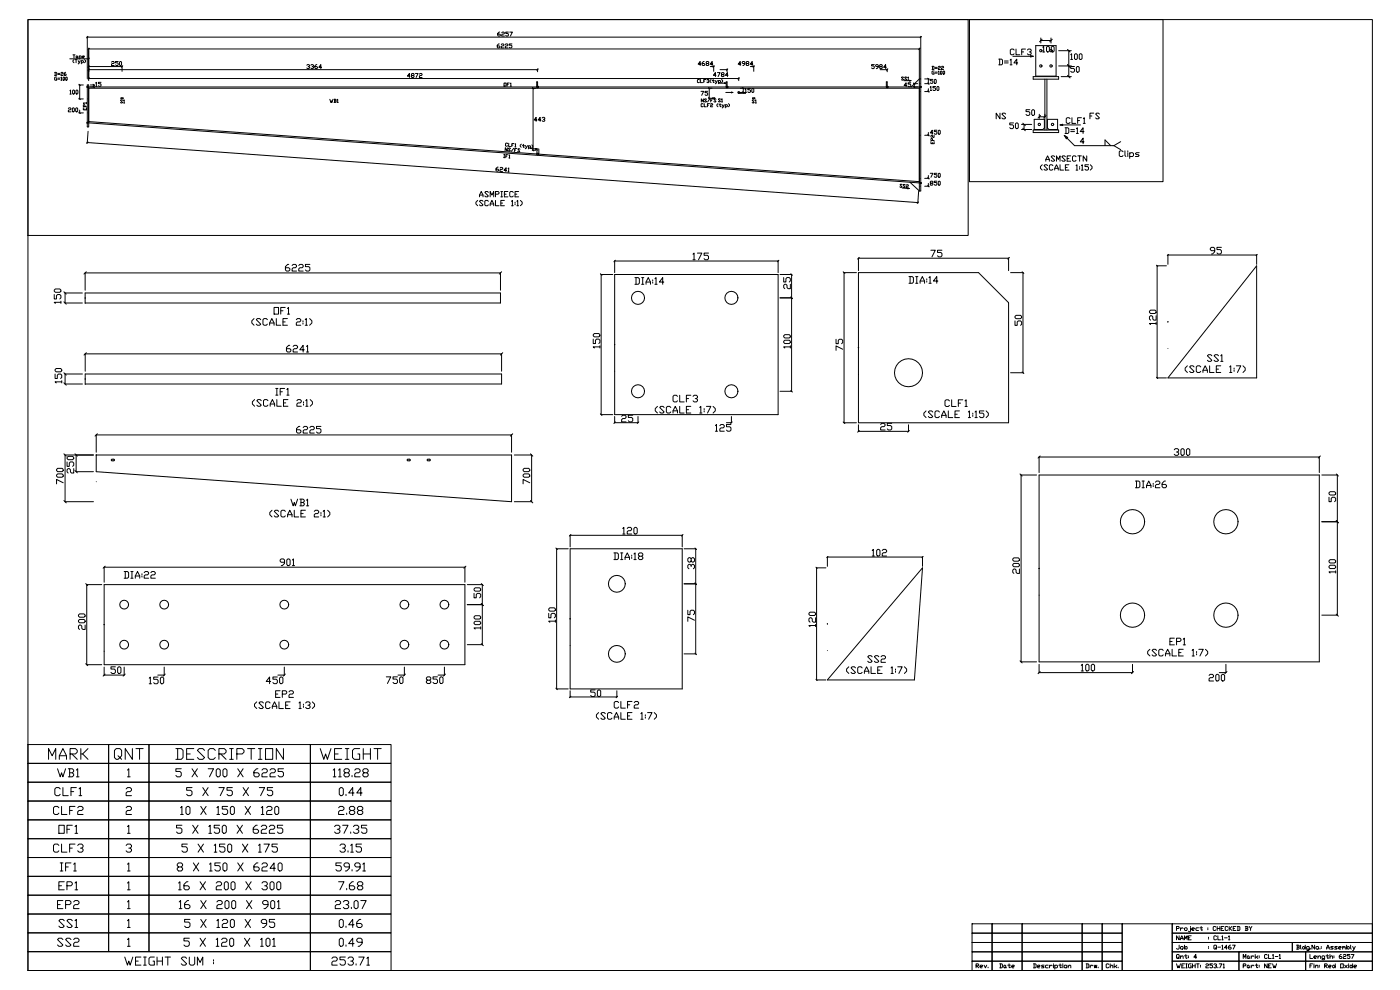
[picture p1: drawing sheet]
<svg xmlns="http://www.w3.org/2000/svg" width="420mm" height="297mm" viewBox="0 0 420 297" stroke-linecap="round" stroke-linejoin="round" font-family="sans-serif">
<g fill="none" stroke="#000" stroke-width=".3">
<path d="M8.4 5.9h403.2v285.1h-403.2zM8.4 5.9h281.9v64.7h-281.9zM20.9 17.6h5.7M21.9 16.5h.6M22.2 17.9l-.3 .3 .3 .6M22.2 16.5v.9M22.5 17.9h.6M22.8 17.9v.9M23 16.8l.3 .1-.2 .5-.3-.2zM23.3 17.2l.1 .2M23.4 18.2l.4 .6M23.8 16.9l.1-.1 .5 .1-.2 .5h-.4"/>
<path d="M23.8 16.8v.9M24.1 18.2l-.7 .9M24.4 18.3l.1-.1 .5 .1-.1 .5h-.5M24.4 18.2v.9M24.7 17.1h.5l.1-.2-.1-.1-.5 .1 .2 .5h.3M25.3 17.9l.4 .3-.4 .6M26.2 10.9v12.6M26.2 11.1h249.9M26.4 10.9l-.4 .4M26.6 14.4v9.8M26.6 14.7h249.1M26.6 20h10"/>
<path d="M26.8 14.5l-.4 .4M26.8 19.7l-.4 .5M26.8 17.4l-.4 .4M33.5 18.6l.2-.2 .6 .2-.2 .4-.6 .2v.4h.8M35.5 18.4h-.8v.4h.6l.2 .6-.2 .2-.6-.2M35.9 18.6l.2-.2 .4 .2v.8l-.2 .2-.4-.2zM36.6 19.7v1.7M36.8 19.7l-.4 .5M92 19.6l.2-.2 .6 .2-.4 .4M92.6 20l.2 .2-.2 .4-.6-.2M93.2 19.6l.2-.2 .6 .2-.4 .4M93.8 20l.2 .2-.2 .4-.6-.2"/>
<path d="M95 19.4l-.6 .4v.6l.2 .2 .6-.2-.2-.4h-.6M149.7 13.2l-.6 .4v.6l.2 .2 .6-.2-.2-.4h-.6M149.9 9.6l-.6 .4v.6l.6 .2 .2-.2-.2-.4h-.6M150.3 13.4l.2-.2 .6 .2-.2 .4-.6 .2v.4h.8M150.5 9.8l.2-.2 .6 .2-.2 .4-.6 .2v.4h.8M151.5 13.4l.2-.2 .6 .2-.2 .4-.6 .2v.4h.8M152.5 9.6h-.8v.4l.8 .2-.2 .6-.6-.2M152.9 9.6h.8l-.6 1.2M153.5 13.2h-.8v.4l.8 .2-.2 .6-.6-.2M210.2 19.2h-.8l.6-.8v1.2M211.2 18.4l-.6 .4v.6l.2 .2 .6-.2-.2-.4h-.6M212 19l-.2-.4 .6-.2 .2 .4-.8 .4 .2 .4 .6-.2-.2-.4"/>
<path d="M213 20h1M213.8 19.2h-.8l.6-.8v1.2M214 19.7v1.7M214.2 19.7l-.4 .5M222.2 19.2h-.8l.6-.8v1.2M223.4 19h-.6l-.2-.4 .2-.2 .6 .2v.6l-.6 .4M224 19l-.2-.2 .2-.4 .6 .2-.2 .4-.6 .2 .2 .4 .6-.2-.2-.4M225 20h1M225.8 19.2h-.8l.6-.8v1.2M226 19.7v1.7M226.3 19.7l-.5 .5M262.2 19.4h-.8v.4l.8 .2-.2 .6-.6-.2"/>
<path d="M263.4 20h-.6l-.2-.2 .2-.4 .6 .2v.6l-.6 .4M264 20l-.2-.2 .2-.4h.4l.2 .4-.6 .2-.2 .4 .6 .2 .2-.2-.2-.4M275.7 14.4v9.1M275.9 14.5l-.4 .4M276.1 10.9v12.6M276.3 10.9l-.4 .4M279.5 19.9l.6 .1v.7l-.6 .1M279.7 19.9v.9M290.7 5.9h58.1v48.6h-58.1zM299.5 17.7h.9l.3 .3v1.2l-.3 .2h-.9M299.8 17.7v1.7M301.2 18.3h1.2"/>
<path d="M301.2 18.9h1.2M302.9 18l.3-.3v1.7M302.9 19.4h.6M303.8 16.9h6M304.1 15l-.3-.3h-.5l-.3 .3v1.1l.3 .3h.5l.3-.3M304.7 14.7v1.7h1.1M305.2 18.9h-1.1l.8-1.2v1.7M306.4 15.6h.6M307.5 14.7h-1.1v1.7M308.1 15l.3-.3h.6l.3 .3-.3 .6h-.3M309 15.6l.3 .3-.3 .5h-.6l-.3-.3M309.1 16.7l.7 .2-.7 .2z"/>
<path d="M310.6 13.7h6.1v9.1h-6.1zM312.1 11.4v1.5M312.1 12.2h3.1M312.5 11.8l-.7 .7M312.7 14.2l.3-.3v1.7M312.7 15.6h.6M313.8 14.2l.3-.3 .6 .3v1.1l-.3 .3-.6-.3zM315.2 11.4v1.5M315.6 13.9l.5 .3v1.1l-.3 .3-.5-.3v-1.1zM315.6 11.8l-.8 .7M317.5 19.8h3.8M317.5 15.2h3.8"/>
<path d="M320.1 14.8l.8 .8M320.1 19.4l.8 .8M320.5 15.2v7.8M321.1 16.4l.3-.3v1.7M321.1 17.8h.6M322.2 19.9h-1.1v.6h.8l.3 .3v.6l-.3 .2h-.5l-.3-.2M322.5 16.1l.6 .3v1.1l-.3 .3-.6-.3v-1.1zM323.7 16.4l.2-.3 .6 .3v1.1l-.3 .3-.5-.3zM16.4 21.7l.6 .2v.6l-.6 .1M16.5 21.7v.9M17 23.1l-.6 .2 .1 .8h.5l-.1-.5M17.3 23.4h.7"/>
<path d="M17.3 23.7h.7M17.3 22h.7M17.3 22.3h.7M18.3 23.3l.1-.2v1M18.3 21.9l.1-.2 .5 .2-.2 .3-.4 .1v.3h.6M18.3 24.1h.3M18.9 23.3l.2-.2 .3 .2-.2 .8-.3-.2zM19.7 21.7l-.5 .3v.5l.5 .1 .1-.1-.1-.3h-.5M19.8 23.1l.4 .2-.2 .8-.3-.2zM20.5 32.5l.2-.2 .6 .2-.2 .4-.6 .2v.4h.8M21 27.2l.2-.2v1.2M21 28.2h.4"/>
<path d="M21.7 32.5l.2-.2 .4 .2v.8l-.2 .2-.4-.2zM21.8 27.2l.2-.2 .4 .2v.8l-.2 .2-.4-.2zM22.8 27.2l.2-.2 .4 .2v.8l-.2 .2-.4-.2zM22.9 32.3l.4 .2v.8l-.2 .2-.4-.2v-.8zM23.6 25.5h1.4M23.6 29.7h1.4M23.6 33.9h1.4M23.7 25.3l.4 .4M23.7 29.5l.4 .4M23.7 33.6l.4 .5M23.9 25.5v4.2M23.9 33v.9"/>
<path d="M25 32.3v.6h.9v-.6M25.5 32v-.5l-.3-.1-.2 .6h.9M25.5 32.6v.3M25.9 30.9h-.9l.2 .2M25.9 30.7v.4M26.2 25.5h.4v12.5h-.4zM26.4 39.4l-.2 3.6M26.6 26.5h249.1M26.6 26.1h249.1M26.6 23.5h194.9M26.6 20.9h134.6M26.6 36.5l249.1 18v.3l-249.1-18z"/>
<path d="M26.8 23.3l-.4 .5M26.8 20.7l-.4 .4M27.1 25.5h1.3M27.9 25.3l.4 .4M27.9 25.9l.4 .4M28.1 25.5v.6M28.7 24.9l.2-.2v1.2M28.7 25.9h.4M30.3 24.7h-.8v.4l.8 .2-.2 .6-.6-.2M36.3 29.4l.7 .1-.7 .1zM36.8 30.1l-.2-.2-.5 .2 .7 .6-.2 .2-.5-.2M37.1 30.1l.1-.2v1"/>
<path d="M37.1 30.9h.3M96.4 20.2h-.8l.6-.8v1.2M98.9 29.8l.3 .9 .2-.5 .1 .5 .4-.9M100.2 29.8l.6 .1-.2 .3M100.3 30.2h.3l.2 .4-.6 .1M100.3 29.8v.9M101.1 29.9l.2-.1v.9M101.1 30.7h.3M123 22.8h-.8l.6-.8v1.2M123.6 22.6l-.2-.2 .2-.4h.4l.2 .4-.6 .2-.2 .4 .6 .2 .2-.2-.2-.4M124.6 22h.8l-.6 1.2M125.8 22.2l.2-.2 .6 .2-.2 .4-.6 .2v.4h.8"/>
<path d="M151.2 24.9h.6v.9h-.6zM152.1 25.4h.3M152.7 24.9h-.6v.9M153 25.1l.2-.2v.9M153 25.8h.4M159.7 26.2l.4 .5M159.9 26.5v18.6M161 26.1v-1.5h.2v1.5M161 36h-.8l.6-.8v1.2M161.2 20.6v.9M161.4 20.7l-.4 .4M162.2 36h-.8l.6-.8v1.2"/>
<path d="M162.6 35.4l.6-.2 .2 .4-.4 .2M163.2 35.8l.2 .2-.2 .4-.6-.2M209.8 24l-.2-.2-.4 .2v.6l.1 .2 .5-.2M210.1 23.8v1h.6M210.2 27.4h.8l-.6 1.2M210.9 31.2l-.2-.1-.4 .1 .1 .8 .5-.1M210.9 29.6v1l-.6-1v1M211 24.3h.4M211.2 31.1v.9h.6M211.7 23.8h-.7v1M211.9 29.8l-.2-.2-.4 .2 .6 .6-.2 .2-.4-.2M212 24l.5-.2 .1 .4-.3 .1"/>
<path d="M212.2 31.5h.3M212.2 27.4h-.8v.4l.8 .2-.2 .6-.6-.2M212.4 29.5h1.1M212.5 24.3l.1 .2-.1 .3-.5-.2M212.5 26.2l.4 .5M212.5 29.2l.4 .5M212.7 26.5v3M212.8 31.1h-.6v.9M212.8 29.6l-.6 1M213.1 31.2l.2-.1 .4 .1-.1 .3-.5 .2v.3h.6M213.2 30.1h.3M213.2 23.8l-.3 .4 .3 .6"/>
<path d="M213.6 24.2h.6M213.7 29.4l.7 .1-.6 .1zM213.8 29.6h-.6v1M213.9 23.8v.8l.1 .2 .2-.2M214.5 24.2l.3 .6M214.7 29.8l-.1-.2-.5 .2 .6 .6-.1 .2-.5-.2M214.7 22.6h-.8l.6-.8v1.2M215.1 24.2l-.6 .9M215.1 21.8h.8l-.6 1.2M215.3 31.1l-.3 .3 .3 .6M215.5 24.3l.1-.1 .5 .1-.2 .5h-.4M215.5 24.2v.9"/>
<path d="M215.6 24.9h2.1M215.6 31.4h.7M215.9 20.9h2.1M215.9 31.1v.8l.2 .1 .2-.1M216.1 29.8l-.5-.2-.2 .2 .7 .6-.2 .2-.5-.2M216.4 29.8l.1-.2v1M216.4 30.6h.3M216.4 23.8l.3 .4-.3 .6M216.5 22.4l-.2-.2 .2-.4 .6 .2-.2 .4-.6 .2 .2 .4 .6-.2-.2-.4M216.6 31.4l.3 .6M217.2 31.4l-.6 .9M217.2 24.8l.5 .1-.5 .1z"/>
<path d="M217.5 31.5l.2-.1 .4 .1-.1 .5h-.5M217.5 31.4v.9M217.7 27.7h2.1M217.8 26.1v-1.5h.2v1.5M218 20.6v.9M218.3 20.7l-.5 .4M218.3 22.6h-.8l.6-.8v1.2M218.5 31.1l.3 .3-.3 .6M219.3 27.6l.5 .1-.5 .1zM221.5 23.3v.9M221.8 23.3l-.5 .5M222.7 26.2l.4 .5"/>
<path d="M222.7 27.5l.4 .4M222.9 26.5v1.2M223.5 26.7l.2-.2v1.2M223.9 27.7h-2.4v.3h2.1v-.3M225.1 26.5h-.8v.4h.6l.2 .6-.2 .2-.6-.2M225.5 26.7l.2-.2 .4 .2v.8l-.2 .2-.4-.2zM225.7 29.4l.7 .1-.6 .1zM226.2 30.1l-.2-.2-.4 .2 .6 .6-.2 .2-.4-.2M226.5 30.1l.2-.2v1M226.5 30.9h.3M264 20.9h2.1M265.8 20.2h-.8l.6-.8v1.2"/>
<path d="M265.8 26.1v-1.5h.3v1.5M266.1 20.6v.9M266.3 20.7l-.4 .4M271 23.2l-.5-.1-.2 .1 .7 .7-.2 .1-.5-.1M271.1 24.2h2.1M271.9 23.2l-.1-.1-.5 .1 .6 .7-.1 .1-.5-.1M271.9 25.6h-.8l.6-.8v1.2M272.2 23.2l.2-.1v.9M272.2 24h.3M272.8 24.1l.4 .1-.4 .1zM273.1 24.8h-.8v.4l.8 .2-.2 .6-.6-.2M273.9 25.1h1.3"/>
<path d="M274 24.9l.4 .4M274 25.9l.4 .4M274.2 25.1v1M275.7 23.7v33.6M275.7 23.7h.4v33.6h-.4M275.7 23.7l-2.4 2.4M277.3 23.7h1.4M277.3 25.1h1.4M277.3 27.5h1.4M278.2 23.5l.4 .4M278.2 24.9l.4 .4M278.2 27.2l.4 .5"/>
<path d="M278.4 23.7v1.4M278.4 26.6v.9M278.4 39.7v.9M279 26.1l.2-.2v1.2M279 27.1h.4M279.8 23.8h-.8v.4l.8 .2v.4l-.2 .2-.6-.2M279.8 39.8h-.8l.6-.8v1.2M280.1 21.3l-.6 .2 .2 .8h.4l-.1-.5M280.2 24l.2-.2 .4 .2v.8l-.2 .2-.4-.2zM280.5 21.6h.6M280.5 21.9h.6M280.5 20.2h.6"/>
<path d="M280.5 20.5h.6M280.6 25.9h-.8v.4h.6l.2 .6-.2 .2-.6-.2M281 26.1l.2-.2 .4 .2v.8l-.2 .2-.4-.2zM281 39h-.8v.4l.8 .2-.2 .6-.6-.2M281.4 21.5l.2-.2v1M281.4 20l.2-.1 .4 .1-.1 .4-.5 .1v.3h.6M281.4 22.3h.3M281.6 39l.4 .2v.8l-.2 .2-.4-.2v-.8zM282.2 21.3l.3 .2-.2 .8-.3-.2zM282.3 20l.2-.1 .5 .1-.2 .4-.5 .1v.3h.7M283 21.3l.3 .2-.2 .8-.3-.2zM299.9 33.9v1.7l-1.1-1.7v1.7"/>
<path d="M301.6 34.2l-.3-.3h-.6l-.2 .3 1.1 1.1-.3 .3h-.6l-.2-.3M304 36.9h-1.2v.5h.9l.3 .3v.6l-.3 .3h-.6l-.3-.3M304.5 37.1l.3-.2 .6 .2v1.2l-.3 .3-.6-.3zM306.3 38.8h3.1M306.3 37.3h3.1M306.7 38.5l.8 .7M306.7 36.9l.8 .8M307.1 37.3v1.5M308.8 32.9h-1.1v.6h.8l.3 .3v.5l-.3 .3h-.5l-.3-.3M309.4 33.2l.3-.3 .6 .3v1.1l-.3 .3-.6-.3zM309.8 23h7.7v.7h-7.7zM309.8 39h7.7v.7h-7.7z"/>
<path d="M310.2 35.8h3v2.6l-.5 .4h-2.5zM311.7 34.3v1.2M311.7 35h1.7M312.1 34.6l-.8 .8M313.4 23.7v15.3M313.7 34.6l-.7 .8M314 23.7v15.3M314.1 35.8h3.1v3h-2.6l-.5-.4zM317.9 37.5l.8-.2v.4zM317.9 37.5h6.1M318.2 23h3.1M319.4 38.3h.8l.3 .3v1.1l-.3 .3h-.8"/>
<path d="M319.7 38.3v1.7M320.1 22.6l.8 .8M320.9 35.6l-.3-.3h-.6l-.2 .3v1.1l.2 .3h.6l.3-.3M321.1 38.9h1.1M321.1 39.5h1.1M321.5 35.3v1.7h1.1M322.8 20.2l.3-.3 .6 .3v1.2l-.3 .2-.6-.2zM322.8 38.6l.3-.3v1.7M323.2 36.2h.5M324.3 35.3h-1.1v1.7M324.9 35.6l.3-.3v1.7M324.9 37h.6"/>
<path d="M325.1 39.5h-1.2l.9-1.2v1.7M326.9 34.8h.5M328 33.9h-1.1v1.7M329.7 34.2l-.3-.3h-.5l-.3 .3 1.1 1.1-.3 .3h-.5l-.3-.3M26.2 42.7l249.1 18M26.4 42.5l-.5 .4M143.8 59v-.5l.5-1.1 .6 1.1v.5M143.8 58.5h1.1M146.5 57.7l-.3-.3h-.5l-.3 .3 1.1 1.1-.3 .2h-.5l-.3-.2M147 59v-1.6l.5 1.1 .6-1.1v1.6M148.6 58.2h.8l.3-.5-.3-.3h-.8v1.6M149.4 50.1l-.6 .4-.1 .6 .6 .2 .2-.2-.2-.4h-.5"/>
<path d="M150 50.4l.2-.2 .6 .2-.3 .4-.6 .2v.4h.8M150.2 57.4h.5M150.2 59h.5M150.5 57.4v1.6M151 47.3h.4M151.1 46.3h.3M151.3 58.2h.5M151.3 46.3l-.1 1M151.7 46.8l.3 .1M151.9 51.1h-.8l.7-.8-.1 1.2M152.2 44.3l-.1 1-.6-1v.9M152.3 43.1l-.5-.2-.2 .1v.7l.4 .2 .2-.2"/>
<path d="M152.3 51.5l.4 .1M152.3 57.4h-1v1.6h1M152.4 46.4h-.7v.9M152.4 50.5l.2-.1-.1 1.2M152.6 42.9l-.1 1h.6M152.6 47.4h.3M152.7 46.6l.1-.2v1M153.1 44.6l-.1-.2-.5 .1 .6 .7-.2 .1-.5-.2M153.5 43.5h.3M153.9 57.7l-.2-.3h-.6l-.2 .3v1.1l.2 .2h.6l.2-.2M154.1 44.5l-.7 .9M154.2 43.1l-.7-.1v1"/>
<path d="M154.3 45h.3M154.4 44l.3 .1M154.5 43.2l.1-.1v.9M154.5 58.2h.5M155 44.5h-.6l-.1 .9M155.5 57.4h-1v1.6h1M155.9 44.8l-.1-.2-.5 .1 .6 .7-.5 .1-.1-.1M156.4 43.2l-.4 .3 .3 .7M156.6 43.6h.7M157 43.3l-.1 .8 .2 .1 .1-.1M157.6 43.6l.3 .7M158.2 43.7l-.7 .9"/>
<path d="M158.5 43.9l.2-.2 .4 .2-.1 .5-.5-.1M158.5 43.7v.9M158.9 44.5l2.1 .2M159.5 43.4l.3 .7-.4 .3M159.6 45.1h1.1M159.7 44.8l.4 .5M160.6 44.5l.4 .2h-.4zM161.4 44.7h-.4v1.5M161.6 44.7v1.5M270.5 55.4l-.4-.2-.2 .2 .6 .7-.5 .1-.1-.2M270.6 56.4l2.1 .1M271.5 55.5l-.2-.2-.4 .1 .5 .7-.1 .2-.5-.2"/>
<path d="M271.8 55.5l.2-.1 .4 .2-.1 .3-.5 .1-.1 .3h.7M272.3 56.4l.4 .1-.5 .1zM272.9 54.6l2.8 2.7M275.5 57.4l-.3 3.6M277.3 40.6h1.4M277.3 53.5h1.4M277.3 55.8h1.4M278.2 40.4l.4 .4M278.2 53.3l.4 .4M278.2 55.6l.4 .5M278.4 52.6v.9M278.4 55v.8"/>
<path d="M279 52h.8l-.6 1.2M279.2 54.9l-.2-.2 .2-.4 .6 .2-.2 .4-.6 .2 .2 .4 .6-.2-.2-.4M279.2 42.5v.6h.9v-.6M279.7 42.1v-.4l-.4-.2-.1 .6h.9M279.7 42.8v.3M280.1 40.6v.6l-.4-.2-.2-.4-.3 .1 .1 .5M281 52h-.8v.4l.8 .2v.4l-.2 .2-.6-.2M281 54.3h-.8v.4h.6l.2 .6-.2 .2-.6-.2M281.6 52l.4 .2v.8l-.2 .2-.4-.2v-.8zM281.6 54.3l.4 .2v.8l-.2 .2-.4-.2v-.8zM312.6 49.4l-.6 .5v.6l.6 .5M313.6 48.3v-.5l.6-1.1 .5 1.1v.5"/>
<path d="M313.6 47.8h1.1M314.2 49.7l-.3-.3h-.5l-.3 .3 1.1 1-.3 .3h-.5l-.3-.3M315.8 49.7l-.3-.3h-.5l-.3 .3v1l.3 .3h.5l.3-.3M316.3 47l-.3-.3h-.5l-.3 .3 1.1 1.1-.3 .2h-.5l-.3-.2M316.3 51v-.5l.5-1.1 .6 1.1v.5M316.3 50.5h1.1M316.8 48.3v-1.6l.6 1.1 .5-1.1v1.6M317.9 49.4v1.6h1.1M319.2 40.6l1 .6-.4 .4zM319.2 40.6l3.1 3.1h11.7M319.5 47l-.3-.3h-.5l-.3 .3 1.1 1.1-.3 .2h-.5l-.3-.2M319.5 50.2h.5"/>
<path d="M320 47.5h.6M320.6 49.4h-1.1v1.6h1.1M321.1 46.7h-1.1v1.6h1.1M322.7 47l-.3-.3h-.5l-.3 .3v1.1l.3 .2h.5l.3-.2M322.7 49.7l.3-.3v1.6M322.7 51h.5M322.8 40h.6M323.2 46.7h1.1M323.8 46.7v1.6M323.8 49.9v.3M323.8 50.5v.2M324.3 49.7l.3-.3v1.6"/>
<path d="M324.3 51h.5M325.1 42.5h-1.1l.8-1.1v1.7M325.9 46.7v1.6l-1.1-1.6v1.6M326.4 49.4h-1v.5h.8l.2 .3v.5l-.2 .3h-.6l-.2-.3M327 49.4l.5 .5v.6l-.5 .5M331.4 43.7v-1.7l1.7 1.7M334 43.7l2.1 1.2M336.1 42.5l-2.1 1.2M336.8 45.5l-.3-.3h-.6l-.2 .3v1.1l.2 .3h.6l.3-.3M337.4 45.2v1.4l.3 .3M338.2 45.2v.3M338.2 45.8v1.1"/>
<path d="M338.8 46.1l.3-.3h.5l.3 .3v.5l-.3 .3h-.8M338.8 45.8v1.7M341.6 45.8h-.8l-.3 .3 1.1 .5-.2 .3h-.9M86.6 79.3h-.3l-.7 .6v1l.3 .4h.7l.3-.4-.3-.6h-1M87.6 79.6l.3-.3h.7l.3 .3-.3 .7h-.7l-.3 .3v.7h1.3M89.6 79.6l.3-.3h.7l.3 .3-.3 .7h-.7l-.3 .3v.7h1.3M92.9 79.3h-1.3v.6h1l.3 .4v.6l-.3 .4h-.7l-.3-.4M143.3 60.1l-.6 .5v.6l.6 .5M144.9 60.4l-.3-.3h-.5l-.3 .3 1.1 1-.3 .3h-.5l-.3-.3M146.5 60.4l-.3-.3h-.5l-.3 .3v1l.3 .3h.5l.3-.3M147 61.7v-.5l.5-1.1 .6 1.1v.5M147 61.2h1.1"/>
<path d="M148.6 60.1v1.6h1.1M150.2 60.9h.5M151.3 60.1h-1.1v1.6h1.1M153.4 60.4l.3-.3v1.6M153.4 61.7h.5M154.5 60.6v.3M154.5 61.2v.2M155 60.4l.3-.3v1.6M155 61.7h.5M156.1 60.1l.5 .5v.6l-.5 .5M184.6 78l-.5 .5M207.8 76.2l.3-.3v2"/>
<path d="M207.8 77.9h.7M209.1 75.9h1.4l-1 2M212.5 75.9h-1.4v.7h1l.4 .3v.7l-.4 .3h-.6l-.4-.3M233.6 78l-.5 .5M257.4 77.4v3.8M257.4 77.4h45.1M257.7 77.2l-.5 .5M275.5 60.5l-.5 .4M279.2 75h1.3l-1 2M282.5 75h-1.3v.7h1l.3 .3v.7l-.3 .3h-.7l-.3-.3M302.5 77.4v3.8M302.7 77.2l-.5 .5"/>
<path d="M346.8 79.5l.4 .4M349.8 79.7h-2.8v33.6h2.8M350.2 79.3v-2.8h26.7v2.8M350.4 76.3l-.3 .4M364.3 75.2h-1l-.3-.7 .3-.3h.7l.3 .3v1l-.7 .7h-.3M366.3 74.2h-1.3v.6h1l.3 .4v.6l-.3 .4h-.7l-.3-.4M376.9 79.7v33.6h-26.7zM377 76.3l-.3 .4M16.3 88.3v1.3h.6v-1l.4-.3h.6l.4 .3v.7l-.4 .3M16.3 87l.3-.4h1.3l.4 .7-.4 .3h-1.3zM18.3 90.6h-2l.3 .4M18.3 90.3v.7"/>
<path d="M19.2 90.5l.7 .7M19.2 87.5l.7 .7M24.7 87.9h-5.2v3h5.2M25.5 87v-5.2h124.6v5.2M25.5 87.9h124.6v3h-124.6zM25.5 91h.1M25.5 89.4h.1M25.9 81.5l-.7 .7M76.2 95.5l-.7 .7v.7l.7 .6M78.2 95.9l-.3-.4h-.7l-.3 .4 1.3 1.3-.3 .3h-.7l-.3-.3M80.2 95.9l-.3-.4h-.7l-.3 .4v1.3l.3 .3h.7l.3-.3M80.9 97.5v-.6l.6-1.4 .7 1.4v.6"/>
<path d="M80.9 96.9h1.3M82.2 92.2h1.3v2h-1.3zM82.9 95.5v2h1.3M84.2 93.2h.7M84.9 96.5h.6M85.5 92.2h-1.3v2M86.2 92.5l.3-.3v2M86.2 95.5h-1.3v2h1.3M86.2 94.2h.7M88.9 95.9l.3-.4h.7l.3 .4-.3 .6h-.7l-.3 .4v.6h1.3M90.9 96.2v.3M90.9 96.9v.3"/>
<path d="M91.5 95.9l.4-.4v2M91.5 97.5h.7M92.9 95.5l.6 .7v.7l-.6 .6M150.4 81.5l-.7 .7M180 82.1l.5 .5M180.3 82.3h3.5M180.3 82.3v42M184.3 81.8v-3.5h49.1v3.5M184.3 82.3h49.1v42h-49.1zM190.4 83.2h1l.3 .4v1.3l-.3 .3h-1M190.7 83.2v2M192.4 83.2h.7"/>
<path d="M192.4 85.2h.7M192.7 83.2v2M193.7 85.2v-.6l.7-1.4 .7 1.4v.6M193.7 84.6h1.4M195.7 83.9v.3M195.7 84.6v.3M196.4 83.6l.3-.4v2M196.4 85.2h.7M199.1 84.6h-1.4l1-1.4v2M233.9 82.3h3.5M233.9 89.3h3.5M235 83.2v1.4h.7v-1l.3-.4h.7l.3 .4v.6l-.3 .4"/>
<path d="M237 85.2v1.4h-.6l-.7-1.4-.7 .4v.6l.4 .4M237.2 89.1l.4 .5M237.2 82.1l.4 .5M237.4 82.3v35M252.9 81.5l.5 .5M256.8 81.8h-3.7v45h3.7M257.4 81.8h36.1l9 9v36h-45.1zM272.6 82.9h1l.3 .4v1.3l-.3 .3h-1M272.9 82.9v2M274.6 82.9h.7M274.6 84.9h.7M274.9 82.9v2"/>
<path d="M275.9 84.9v-.6l.7-1.4 .7 1.4v.6M275.9 84.3h1.4M277.9 83.6v.3M277.9 84.3v.3M278.6 83.3l.3-.4v2M278.6 84.9h.7M281.3 84.3h-1.4l1-1.4v2M303.1 81.8h3.7v30h-3.7M304.4 96.2v1.4h.7v-1l.3-.4h.7l.3 .4v.6l-.3 .4M304.4 94.9l.3-.3h1.4l.3 .6-.3 .4h-1.4zM306.5 81.5l.5 .5M344.7 93.3l.3-.3h1.4l.3 .7-.3 .3h-1.4z"/>
<path d="M346.7 97h-2l.3 .3M346.7 94.7v1.3h-.7l-.6-1.3-.7 .3v.7l.3 .3M346.7 96.7v.6M350.2 96.5h.1M350.3 96.5h-.1M16.5 112.2v1.3h.7v-1l.3-.3h.7l.3 .3v.7l-.3 .3M16.9 110.5h1.3l.3 .7-.3 .3h-1.3l-.4-.3zM18.5 114.5h-2l.4 .3M18.5 114.2v.6M19.2 114.8l.7 .7M19.2 111.8l.7 .7M24.7 112.1h-5.2v3h5.2"/>
<path d="M25.6 111.3v-5.2h124.8v5.2M25.6 112.1h124.8v3h-124.8zM25.6 115.2h.1M25.6 113.6h-.1M25.9 105.8l-.7 .7M76.4 119.8l-.7 .7v.7l.7 .6M82.7 116.5h.7M82.7 118.5h.7M83 119.8v2h1.4M83 116.5v2M84 117.5h.7M85.4 116.5h-1.4v2"/>
<path d="M86 116.8l.4-.3v2M86 118.5h.7M86.4 119.8h-1.4v2h1.4M86.9 103.6h-.3l-.7 .6v1l.3 .4h.7l.3-.4-.3-.6h-1M87.9 103.9l.3-.3h.7l.3 .3-.3 .7h-.7l-.3 .3v.7h1.3M91.2 104.9h-1.3l1-1.3v2M91.9 103.9l.3-.3v2M91.9 105.6h.7M93 119.8l.7 .7v.7l-.7 .6M150.8 105.8l-.7 .7M177.9 101.7v1.3h.7v-1l.3-.3h.7l.3 .3v.7l-.3 .3M177.9 100.3l.3-.3h1.4l.3 .7-.3 .3h-1.4z"/>
<path d="M179.9 104h-2l.3 .4M179.9 103.7v.7M184.3 103.3v.1M184.3 111.3h.1M203.2 118.9l-.4-.4h-.6l-.4 .4v1.3l.4 .3h.6l.4-.3M203.8 118.5v2h1.4M205.8 119.5h.7M207.2 118.5h-1.4v2M207.8 118.9l.4-.4h.6l.4 .7-.7 .3M208.8 119.5l.4 .4-.4 .6h-.6l-.4-.3M233.9 117.3h3.5M235 102.3l.4-.3h1.3l.3 .7-.3 .3h-1.3z"/>
<path d="M235 100.7l.4-.4h1.3l.3 .7-.3 .3h-1.3zM237 104h-2l.4 .4M237 103.7v.7M237.2 117.1l.4 .5M250.7 101.7v1.4h.7v-1l.3-.4h.7l.3 .4v.6l-.3 .4M252.7 104.7l-2-1v1.4M257.4 104.3h.1M257.5 112.3h-.1M285.4 119.9v2h1.3M288.7 119.9h-1.3v2M306.5 111.5l.5 .5M346.8 113.1l.4 .4"/>
<path d="M350.3 104.5h-.1M356.1 109.7l-.7 .7v.6l.7 .7M358.1 110l-.3-.3h-.7l-.3 .3 1.3 1.4-.3 .3h-.7l-.3-.3M360.1 110l-.3-.3h-.7l-.3 .3v1.4l.3 .3h.7l.3-.3M360.8 111.7v-.7l.6-1.3 .7 1.3v.7M360.8 111h1.3M362.8 109.7v2h1.3M363.4 106.7l-.3-.3h-.7l-.3 .3 1.3 1.3-.3 .4h-.7l-.3-.4M364.8 110.7h.6M365.4 106.7l-.3-.3h-.7l-.3 .3 1.3 1.3-.3 .4h-.7l-.3-.4M366.1 106.7l.3-.3v2M366.1 109.7h-1.3v2h1.3"/>
<path d="M366.1 108.4h.7M368.8 110l.3-.3v2M368.8 111.7h.6M370.1 110.4v.3M370.1 111v.4M370.8 109.7h1.3l-1 2M372.8 109.7l.6 .7v.6l-.6 .7M19.2 136.1l.7 .7M20.1 138.5v1.3h.7v-1l.3-.3h.7l.3 .3v.7l-.3 .3M20.4 136.8h1.4l.3 .7-.3 .3h-1.4l-.3-.3zM22.5 136.1l.7 .7M22.8 136.4v5h5.2"/>
<path d="M28 136.4h-8.5v14h8.5M28.9 136.4h124.5v14l-124.5-9zM28.9 135.6v-5.2h124.5v5.2M28.9 136.4h.1M29.2 130.1l-.7 .7M33.4 137.8l.7-.1 .3 .2-.3 .3h-.5zM78.4 120.1l-.4-.3h-.6l-.4 .3 1.4 1.4-.4 .3h-.6l-.4-.3M80.4 120.1l-.4-.3h-.6l-.4 .3v1.4l.4 .3h.6l.4-.3M81 121.8v-.6l.7-1.4 .7 1.4v.6M81 121.2h1.4M85 120.8h.7M89 120.1l.4-.3h.6l.4 .3-.4 .7h-.6l-.4 .4v.6h1.4"/>
<path d="M89.9 127.9h-.3l-.7 .6v1l.4 .4h.6l.4-.4-.4-.6h-1M90.9 128.2l.4-.3h.6l.4 .3-.4 .7h-.6l-.4 .3v.7h1.4M91 120.5v.3M91 121.2v.3M91.7 120.1l.3-.3v2M91.7 121.8h.7M92.9 128.2l.4-.3h.6l.4 .3-.4 .7h-.6l-.4 .3v.7h1.4M96.3 127.9h-1.4v.6h1l.4 .4v.6l-.4 .4h-.6l-.4-.4M122.1 137.8l.7-.1 .3 .2-.3 .3h-.5zM128.1 137.8l.7-.1 .3 .2-.3 .3h-.5zM153.8 130.1l-.7 .7M154.2 136.4h5.2v14h-5.2"/>
<path d="M159.1 136.1l.7 .7M180 124.1l.5 .5M180.3 124.3h3.5M184.3 124.9v1.8h7v-1.8M184.6 126.5l-.5 .5M186.4 124.8l.4-.3h.6l.4 .3-.4 .7h-.6l-.4 .3v.7h1.4M189.8 124.5h-1.4v.7h1l.4 .3v.7l-.4 .3h-.6l-.4-.3M191.6 126.5l-.5 .5M197.2 121.9l-.7 .6v.7l.7 .7M199.2 122.2l-.4-.3h-.6l-.4 .3 1.4 1.3-.4 .4h-.6l-.4-.4M201.2 122.2l-.4-.3h-.6l-.4 .3v1.3l.4 .4h.6l.4-.4M201.8 123.9v-.7l.7-1.3 .7 1.3v.7"/>
<path d="M201.8 123.2h1.4M203.8 121.9v2h1.4M205.8 122.9h.7M207.2 121.9h-1.4v2h1.4M209.8 122.2l.4-.3v2M209.8 123.9h.7M211.2 122.5v.4M211.2 123.2v.3M211.8 121.9h1.4l-1 2M213.8 121.9l.7 .6v.7l-.7 .7M214.5 127.6l.4-.3v2M214.5 129.3h.7"/>
<path d="M215.9 127.6l.3-.3h.7l.3 .3-.3 .7h-.7l-.3 .3v.7h1.3M219.2 127.3h-1.3v.7h1l.3 .3v.7l-.3 .3h-.7l-.3-.3M219.3 124.9v1.9l-1.4-.1M219.6 126.5l-.5 .5M252.9 126.5l.5 .5M257.4 127.4v2M257.4 129.3h15.1M257.7 129.1l-.5 .5M264.1 127.3l.3-.4h.7l.3 .4-.3 .6h-.7l-.3 .4v.6h1.3M267.4 126.9h-1.3v.7h1l.3 .3v.7l-.3 .3h-.7l-.3-.3M272.5 127.4v2M272.7 129.1l-.5 .5"/>
<path d="M277.7 123.2l-.6 .7v.7l.6 .6M279.7 123.6l-.3-.4h-.7l-.3 .4 1.3 1.3-.3 .3h-.7l-.3-.3M281.7 123.6l-.3-.4h-.7l-.3 .4v1.3l.3 .3h.7l.3-.3M282.4 125.2v-.6l.7-1.4 .6 1.4v.6M282.4 124.6h1.3M284.4 123.2v2h1.3M284.7 120.2l-.3-.3h-.7l-.3 .3v1.3l.3 .4h.7l.3-.4M286.4 124.2h.7M287.4 120.9h.7M287.7 123.2h-1.3v2h1.3M289.4 120.2l.3-.3v2M289.4 121.9h.7"/>
<path d="M290.4 123.6l.3-.4v2M290.4 125.2h.7M291.7 123.9v.3M291.7 124.6v.3M292.4 123.6l.3-.4v2M292.4 125.2h.7M295.1 123.2h-1.4v.7h1l.4 .3v.7l-.4 .3h-.6l-.4-.3M295.7 123.2l.7 .7v.7l-.7 .6M311.9 136.7l-.6 .7M352.1 134.9l.4-.4h.6l.4 .7-.7 .3M353.1 135.5l.4 .4-.4 .6h-.6l-.4-.3M354.1 134.9l.4-.4 .6 .4v1.3l-.3 .3-.7-.3z"/>
<path d="M356.1 134.5l.7 .4v1.3l-.3 .3-.7-.3v-1.3zM396 136.7l-.7 .7M17.3 142.1h1.3l.4 .7-.4 .3h-1.3l-.3-.3zM17.3 140.4h1.3l.4 .7-.4 .3h-1.3l-.3-.3zM19 144.8l-2-1v1.3M19.2 150.1l.7 .7M22.1 140.5v1.3h-.7l-.3-.3v-.7l-.3-.3-.7 .3v.7l.3 .3M22.5 141.1l.7 .7M28.9 144.4h.1M81.6 153l-.7 .7v.6l.7 .7M83.6 153.3l-.4-.3h-.6l-.4 .3 1.4 1.4-.4 .3h-.6l-.4-.3M85.6 153.3l-.4-.3h-.6l-.4 .3v1.4l.4 .3h.6l.4-.3"/>
<path d="M86.2 155v-.7l.7-1.3 .7 1.3v.7M86.2 154.3h1.4M87.2 149.7l.7 2 .3-1 .4 1 .6-2M88.2 153v2h1.4M89.9 149.7h1l.3 .3-.3 .7M90.2 150.7h.7l.3 .6-.3 .4h-1M90.2 149.7v2M90.2 154h.7M91.6 153h-1.4v2h1.4M91.9 150l.3-.3v2M91.9 151.7h.7M94.3 153.3l.3-.3h.7l.3 .3-.3 .7h-.7l-.3 .3v.7h1.3"/>
<path d="M96.3 153.7v.3M96.3 154.3v.4M96.9 153.3l.4-.3v2M96.9 155h.7M98.3 153l.6 .7v.6l-.6 .7M156.9 142.4l.3-.3h1.3l.4 .7-.4 .3h-1.3zM156.9 140.8l.3-.4h1.3l.4 .7-.4 .3h-1.3zM158.9 144.8l-2-1v1.3M159.1 150.1l.7 .7M186.8 158.5l.3-.4v2M188.1 158.5l.3-.4h.7l.3 .4-.3 .6h-.7l-.3 .4v.6h1.3M190.1 158.5l.3-.4 .7 .4v1.3l-.3 .3-.7-.3z"/>
<path d="M305.9 142.1l.6 .7M310.9 142.4h-4.7v56.1h4.7M311.6 141.7v-4.7h84.1v4.7M311.6 142.4h84.1v56.1h-84.1zM340.5 144.2h1l.3 .4v1.3l-.3 .4h-1M340.8 144.2v2.1M342.5 144.2h.7M342.5 146.3h.7M342.8 144.2v2.1M343.8 146.3v-.7l.7-1.4 .7 1.4v.7M343.8 145.6h1.4M345.8 144.9v.4"/>
<path d="M345.8 145.6v.3M346.5 144.6l.3-.4h.7l.3 .4-.3 .7h-.7l-.3 .3v.7h1.3M349.5 144.2h-.3l-.7 .7v1l.3 .4h.7l.3-.4-.3-.6h-1M396.4 142.4h4.7M396.4 156.4h4.7M398.6 149.1v1.3h.6v-1l.4-.3h.6l.4 .3v.7l-.4 .3M398.6 147.8l.3-.4h1.3l.4 .7-.4 .3h-1.3zM400.7 156.1l.7 .7M400.7 142.1l.7 .7M401.1 142.4v42.1M25.7 175l.6 .6M30.5 175.3h-4.5v24h4.5"/>
<path d="M31.2 170.1v4.5M31.2 175.3h108.2v24h-108.2zM31.2 170.1h108.2M31.5 169.8l-.6 .6M37.2 171.4h1l.4 .3v1.3l-.4 .4h-1M37.6 171.4v2M39.2 171.4h.7M39.2 173.4h.7M39.6 171.4v2M40.6 173.4v-.7l.6-1.3 .7 1.3v.7M40.6 172.7h1.3M42.6 172v.4"/>
<path d="M42.6 172.7v.3M43.2 171.7l.4-.3h.6l.4 .3-.4 .7h-.6l-.4 .3v.7h1.4M45.2 171.7l.4-.3h.6l.4 .3-.4 .7h-.6l-.4 .3v.7h1.4M85.3 168.6h-1l-.3-.7 .3-.3h.7l.3 .3v1l-.6 .7h-.4M86 167.9l.3-.3 .7 .3v1.4l-.3 .3-.7-.3zM87.7 167.9l.3-.3v2M87.7 169.6h.6M139.4 170.1v4.5M139.7 169.8l-.6 .6M140.1 175.3h4.5v18h-4.5M142.2 177.9v1.4h.6v-1l.4-.4h.6l.4 .4v.6l-.4 .4M142.2 176.6l.3-.3h1.3l.4 .6-.4 .4h-1.3z"/>
<path d="M144.3 175l.6 .6M166.7 164.3l.5 .5M166.9 164.6h3.5M166.9 164.6v42M171 164v-3.5h33.6v3.5M171 164.6h33.6v42h-33.6zM171.2 160.3l-.5 .4M184.1 165.8h1l.3 .3v1.4l-.3 .3h-1M184.4 165.8v2M186.1 165.8h.7M186.1 167.8h.7M186.4 165.8v2"/>
<path d="M186.8 160.1h.6M187.4 167.8v-.7l.7-1.3 .7 1.3v.7M187.4 167.1h1.4M189.5 166.5v.3M189.5 167.1v.4M190.1 166.1l.4-.3v2M190.1 167.8h.7M191.8 166.8l-.3-.3 .3-.7h.7l.3 .3-.3 .7h-.7l-.3 .3 .3 .7h.7l.3-.3-.3-.7M204.8 160.3l-.4 .4M205.2 164.6h3.5l-.1 31.5h-3.4M205.2 175.1h3.5M207.3 169.9v-.3l-.7-.4-.3 .4v.6l.3 .4"/>
<path d="M207.3 169.6l.3-.4 .7 .4v.6l-.4 .4M207.3 167.6l.6-.4 .4 .4v.6l-.7 .4-.7-1.4-.6 .4v.6l.3 .4 .7-.4M208.4 174.8l.5 .5M208.4 164.3l.5 .5M244.7 170.1l.4 .4M247.7 170.3h-2.8v33.6h2.8M248.1 169.8v-2.8h28.6v2.8M248.3 166.8l-.4 .4M261.6 165.1l.3-.4v2M261.6 166.7h.6M262.9 165.1l.3-.4 .7 .4v1.3l-.3 .3-.7-.3zM264.6 165.1l.3-.4h.7l.3 .4-.3 .6h-.7l-.3 .4v.6h1.3"/>
<path d="M276.7 170.3l-2.5 33.6h-26.1zM276.8 166.8l-.3 .4M304.1 168.9h1.3l.3 .7-.3 .3h-1.3l-.4-.3zM304.1 167.3h1.3l.3 .6-.3 .4h-1.3l-.4-.4zM305.7 170.6v1.3h-.6l-.7-1.3-.7 .3v.7l.4 .3M311.6 178.5h.1M311.6 170.4v.1M398.6 169.8l.3-.3h1.3l.4 .7-.4 .3h-1.3zM398.6 168.2l.3-.4h1.3l.4 .7-.4 .3h-1.3zM400.6 171.5h-2l.3 .3M400.6 171.2v.6M23.5 186.1l.4-.4h1.3l.3 .7-.3 .3h-1.3z"/>
<path d="M23.9 184.1h1.3l.3 .6-.3 .4h-1.3l-.4-.4zM25.5 187.4v1.4h-.6l-.7-1.4-.7 .3v.7l.4 .4M25.7 199l.6 .6M31.2 195.3h.1M31.2 187.3h.1M34.6 200h-1.3v.6h1l.3 .4v.6l-.3 .4h-.7l-.3-.4M35.6 200l.7 .3v1.3l-.4 .4-.6-.4v-1.3zM140.1 181.3h4.5M142.2 186.6l.3-.3h1.3l.4 .7-.4 .3h-1.3zM142.2 185l.3-.4h1.3l.4 .7-.4 .3h-1.3zM144.2 188.3h-2l.3 .3M144.2 188v.6"/>
<path d="M144.3 181l.6 .6M144.3 193l.6 .6M164.6 183.9v1.4h.6v-1l.4-.4h.6l.4 .4v.6l-.4 .4M164.6 182.6l.3-.3h1.3l.4 .6-.4 .4h-1.3zM166.6 186.3h-2l.3 .3M166.6 185.9v.7M171 193.6h.1M171 185.5v.1M206.3 183v1.3h.6v-1l.4-.3h.6l.4 .3v.7l-.4 .3M208.3 186l-2-1v1.3M208.4 195.8l.5 .5M242.6 183.9l.3-.3h1.4l.3 .6-.3 .4h-1.4z"/>
<path d="M244.6 187.6h-2l.3 .3M244.6 185.2v1.4h-.7l-.6-1.4-.7 .4v.6l.3 .4M244.6 187.2v.7M248.2 187.1h.1M248.1 195.1h.1M254.6 199.9l-.7 .7v.7l.7 .6M261.2 199.9v2h1.4M261.6 196.9l-.4-.3h-.6l-.4 .3 1.4 1.4-.4 .3h-.6l-.4-.3M263.6 196.9l-.4-.3h-.6l-.4 .3 1.4 1.4-.4 .3h-.6l-.4-.3M264.2 196.9l.4-.3h.6l.4 .3-.4 .7h-.6l-.4 .3v.7h1.4M264.6 199.9h-1.4v2h1.4M269.2 199.9h1.4l-1 2"/>
<path d="M271.2 199.9l.7 .7v.7l-.7 .6M305.9 198.1l.6 .7M311.6 199.2v2.5h28v-2.5M324.3 199.5l.3-.3v2M325.9 199.2l.7 .3v1.4l-.3 .3-.7-.3v-1.4zM327.3 199.5l.3-.3 .7 .3v1.4l-.4 .3-.6-.3zM344.8 194.7l-.6 .7v.6l.6 .7M346.8 195l-.3-.3h-.7l-.3 .3 1.3 1.4-.3 .3h-.7l-.3-.3M348.8 195l-.3-.3h-.7l-.3 .3v1.4l.3 .3h.7l.3-.3M349.5 196.7v-.7l.7-1.3 .6 1.3v.7M349.5 196h1.3M350.8 192.4h.7"/>
<path d="M351.5 194.7v2h1.3M352.2 191.4h-1.4v2h1.4M352.8 192.4h1l.4-.7-.4-.3h-1v2M353.5 195.7h.7M354.8 191.7l.4-.3v2M354.8 194.7h-1.3v2h1.3M354.8 193.4h.7M357.5 195l.3-.3v2M357.5 196.7h.7M358.8 195.4v.3M358.8 196v.4M359.5 194.7h1.3l-1 2"/>
<path d="M361.5 194.7l.7 .7v.6l-.7 .7M367.6 199.2v2.5h-1.9M396.4 184.5h4.7M400.7 184.1l.7 .7M31.2 200v2.4h6v-2.4M31.5 202.1l-.6 .6M37.5 202.1l-.6 .6M44.8 203.4l.3-.4v2M44.8 205h.6M47.4 203h-1.3v.7h1l.3 .3v.7l-.3 .3h-.7l-.3-.3M48.4 203l.7 .4v1.3l-.3 .3-.7-.3v-1.3zM49.2 200v2.4h-1.9"/>
<path d="M49.5 202.1l-.6 .6M77 210.5l-.7 .6v.7l.7 .7M79 210.8l-.3-.3h-.7l-.3 .3 1.3 1.3-.3 .4h-.7l-.3-.4M81 210.8l-.3-.3h-.7l-.3 .3v1.3l.3 .4h.7l.3-.4M81.2 204.3h-1.4l1-1.3v2M81.7 212.5v-.7l.6-1.3 .7 1.3v.7M81.7 211.8h1.3M82.7 208.1h.6M83.2 203h-1.4v.7h1l.4 .3v.7l-.4 .3h-.6l-.4-.3M83.7 210.5v2h1.3M84 207.1h-1.3v2h1.3M84.2 203l.6 .3v1.4l-.3 .3-.7-.3v-1.4z"/>
<path d="M84.7 208.1h1l.3-.6-.3-.4h-1v2M85.3 200v2.4h-2M85.6 202.1l-.6 .6M85.7 211.5h.6M86.7 207.5l.3-.4h.7l.3 .4-.3 .6h-.7l-.3 .4v.6h1.3M87 210.5h-1.3v2h1.3M89.7 210.8l.3-.3v2M89.7 212.5h.6M91 211.1v.4M91 211.8v.3M91.7 210.8l.3-.3h.7l.3 .3v.3l-.7 .4M92.7 211.5l.3 .3-.3 .7h-.7l-.3-.4"/>
<path d="M93.7 210.5l.6 .6v.7l-.6 .7M115.9 203h1.3l-1 2M119.2 203h-1.3v.6h1l.3 .4v.6l-.3 .4h-.7l-.3-.4M119.9 203.3l.3-.3 .7 .3v1.3l-.4 .4-.6-.4zM121.3 200v2.4h-2M121.6 202.1l-.6 .6M128.2 204l-.3-.4 .3-.6h.7l.3 .6-.3 .4h-.7l-.3 .6 .3 .4h.7l.3-.4-.3-.6M131.2 203h-1.3v.6h1l.3 .4v.6l-.3 .4h-.7l-.3-.4M132.2 203l.7 .3v1.3l-.4 .4-.6-.4v-1.3zM133.3 200v2.4h-1.9M133.6 202.1l-.6 .6M166.7 206.3l.5 .5"/>
<path d="M166.9 206.6h3.5M171 207.1v1.9h14v-1.9M171.2 208.8l-.5 .4M178.5 206.9h-1.4v.6h1l.4 .4v.6l-.4 .4h-.6l-.4-.4M179.1 207.2l.4-.3 .7 .3v1.3l-.4 .4-.7-.4zM179.5 213.7l-.6 .6v.7l.6 .7M181.5 214l-.3-.3h-.7l-.3 .3 1.3 1.3-.3 .4h-.7l-.3-.4M183.5 214l-.3-.3h-.7l-.3 .3v1.3l.3 .4h.7l.3-.4M184.2 215.7v-.7l.7-1.3 .6 1.3v.7M184.2 215h1.3M185.2 208.8l-.5 .4M185.5 210.7l-.3-.4h-.7l-.3 .4v1.3l.3 .3h.7l.3-.3"/>
<path d="M186.2 210.3v2h1.3M186.2 213.7v2h1.3M188.2 211.3h.7M188.2 214.7h.7M189.5 210.3h-1.3v2M189.5 213.7h-1.3v2h1.3M190.2 210.7l.3-.4h.7l.3 .4-.3 .6h-.7l-.3 .4v.6h1.3M192.2 214l.3-.3v2M192.2 215.7h.7M193.5 214.3v.4M193.5 215v.3M194.2 213.7h1.3l-1 2"/>
<path d="M196.2 213.7l.7 .6v.7l-.7 .7M244.7 203.7l.4 .4M256.6 200.3l-.4-.4h-.6l-.4 .4 1.4 1.3-.4 .3h-.6l-.4-.3M258.6 200.3l-.4-.4h-.6l-.4 .4v1.3l.4 .3h.6l.4-.3M259.2 201.9v-.6l.7-1.4 .7 1.4v.6M259.2 201.3h1.4M263.2 200.9h.7M267.2 200.3l.4-.4v2M267.2 201.9h.7M268.6 200.6v.3M268.6 201.3v.3M311.9 201.4l-.6 .6"/>
<path d="M324.3 201.2h.6M339.9 201.4l-.6 .6M362.6 202.5l.3-.3h.7l.3 .3-.3 .7h-.7l-.3 .3v.7h1.3M364.6 202.5l.3-.3 .7 .3v1.4l-.3 .3-.7-.3zM366.3 202.5l.3-.3 .7 .3v1.4l-.4 .3-.6-.3zM368 201.4l-.7 .6M8.4 223.3h24.2v5.6h-24.2zM8.4 228.9h24.2v5.7h-24.2zM8.4 234.6h24.2v5.6h-24.2zM14.6 227.7v-3.2l1 2.1 1.1-2.1v3.2M17.3 230.5l.8 2.4 .4-1.2 .4 1.2 .8-2.4M17.8 227.7v-1.1l1.1-2.1 1 2.1v1.1"/>
<path d="M17.8 226.6h2.1M18.1 236.6l-.4-.4h-.9l-.4 .4v1.6l.4 .4h.9l.4-.4M18.9 236.2v2.4h1.6M20.5 230.5h1.2l.4 .4v.4l-.4 .4M20.9 231.7h.8l.4 .4v.4l-.4 .4h-1.2M20.9 230.5v2.4M21 226.1h1.6l.6-.6v-.5l-.6-.5h-1.6v3.2M21.3 237.4h.8M21.6 226.1l1.6 1.6M22.9 230.9l.4-.4v2.4M22.9 236.2h-1.6v2.4M22.9 232.9h.8"/>
<path d="M23.7 236.6l.4-.4v2.4M23.7 238.6h.8M24.2 224.5v3.2M24.8 226.1l1.6 1.6M26.4 224.5l-1.6 1.6h-.6M32.6 223.3h12.1v5.6h-12.1zM32.6 228.9h12.1v5.7h-12.1zM32.6 234.6h12.1v5.6h-12.1zM35.4 226.6l.5 .6-.5 .5h-.5l-.6-.5v-2.2l.6-.5h1l.6 .5v1.6l-.6 .6 .6 .5M37.8 236.6l.4-.4h.8l.4 .4v.4l-.4 .4h-.8l-.4 .4v.8h1.6M38.2 230.9l.4-.4v2.4M38.2 232.9h.8"/>
<path d="M39.7 224.5v3.2l-2.1-3.2v3.2M40.8 224.5h2.1M41.9 224.5v3.2M44.7 223.3h48.4v5.6h-48.4zM44.7 228.9h48.4v5.7h-48.4zM44.7 234.6h48.4v5.6h-48.4zM52.7 224.5h1.7l.5 .5v2.2l-.5 .5h-1.7M53.3 224.5v3.2M54.4 230.5h-1.7v.8h1.3l.4 .4v.8l-.4 .4h-.9l-.4-.4M56 226.1h1M57.6 236.2h-1.6v.8h1.2l.4 .4v.8l-.4 .4h-.8l-.4-.4M57.6 230.5l1.6 2.4"/>
<path d="M58.1 224.5h-2.1v3.2h2.1M59.2 230.5l-1.6 2.4M60.8 236.2l1.6 2.4M61.3 225l-.5-.5h-1.1l-.5 .5 2.1 2.2-.5 .5h-1.1l-.5-.5M62.4 230.5h1.6l-1.2 2.4M62.4 236.2l-1.6 2.4M64.6 225l-.6-.5h-1l-.6 .5v2.2l.6 .5h1l.6-.5M64.8 230.9l.4-.4h.4l.5 .4v1.6l-.5 .4h-.4l-.4-.4zM65.6 226.1h1.7l.5-.6v-.5l-.5-.5h-1.7v3.2M65.6 236.2h1.7l-1.2 2.4M66.2 226.1l1.6 1.6M66.9 230.9l.4-.4h.4l.4 .4v1.6l-.4 .4h-.4l-.4-.4z"/>
<path d="M68.9 224.5h1.1M68.9 227.7h1.1M69.4 224.5v3.2M69.7 236.2h-1.6v.8h1.2l.4 .4v.8l-.4 .4h-.8l-.4-.4M71 226.1h1.6l.6-.6v-.5l-.6-.5h-1.6v3.2M71.3 230.5l1.6 2.4M72.9 230.5l-1.6 2.4M72.9 236.2l1.6 2.4M74.3 224.5h2.1M74.5 236.2l-1.6 2.4M75.3 224.5v3.2M77.3 230.5h-.4l-.8 .8v1.2l.4 .4h.8l.4-.4v-.4l-.4-.4h-1.2"/>
<path d="M77.5 224.5h1.1M77.5 227.7h1.1M77.7 236.2h1.7l-1.2 2.4M78 224.5v3.2M78.6 230.9l.4-.4h.8l.4 .4v.4l-.4 .4h-.8l-.4 .4v.8h1.6M79.6 224.5h2.2v3.2h-2.2zM81 230.9l.4-.4h.8l.4 .4v.4l-.4 .4h-.8l-.4 .4v.8h1.6M81.8 236.2h-1.6v.8h1.2l.4 .4v.8l-.4 .4h-.8l-.4-.4M85 224.5v3.2l-2.1-3.2v3.2M85 230.5h-1.6v.8h1.2l.4 .4v.8l-.4 .4h-.8l-.4-.4M93.1 223.3h24.2v5.6h-24.2zM93.1 228.9h24.2v5.7h-24.2z"/>
<path d="M93.1 234.6h24.2v5.6h-24.2zM96 224.5l1.1 3.2 .5-1.6 .6 1.6 1.1-3.2M99.9 230.9l.4-.4v2.4M99.9 232.9h.8M100.3 226.1h1.1M101.5 230.9l.4-.4v2.4M101.5 232.9h.9M102.1 236.2h.5l.4 .4v1.6l-.4 .4h-.5l-.4-.4v-1.6zM102.5 224.5h-2.2v3.2h2.2M103.6 231.7l-.4-.4v-.4l.4-.4h.8l.4 .4v.4l-.4 .4h-.8l-.4 .4v.4l.4 .4h.8l.4-.4v-.4l-.4-.4M103.6 224.5h1M103.6 227.7h1"/>
<path d="M103.8 238.2v.4M104.1 224.5v3.2M105.6 232.5v.4M106.2 237.8h-1.6l1.2-1.6v2.4M106.4 230.9l.4-.4h.8l.4 .4v.4l-.4 .4h-.8l-.4 .4v.8h1.6M107.9 224.5h-1.7l-.5 .5v2.2l.5 .5h1.7v-1.6h-.6M108.6 237.8h-1.6l1.2-1.6v2.4M108.9 226.1h2.2M108.9 224.5v3.2M109.2 231.7l-.4-.4v-.4l.4-.4h.8l.4 .4v.4l-.4 .4h-.8l-.4 .4v.4l.4 .4h.8l.4-.4v-.4l-.4-.4M111.1 224.5v3.2M112.2 224.5h2.1"/>
<path d="M113.2 224.5v3.2M8.4 240.2h24.2v5.6h-24.2zM8.4 245.8h24.2v5.7h-24.2zM8.4 251.5h24.2v5.6h-24.2zM8.4 257.1h24.2v5.7h-24.2zM17.7 242.2l-.4-.4h-.9l-.4 .4v1.6l.4 .4h.9l.4-.4M17.7 247.5h1.6v2.4h-1.6zM17.7 253.5l-.4-.4h-.9l-.4 .4v1.6l.4 .4h.9l.4-.4M18.1 258.7h.8M18.5 241.8v2.4h1.6M18.5 253.1v2.4h1.6M18.5 258.7v2.5"/>
<path d="M19.7 260h.8M20.1 248.7h.8M20.9 243h.8M20.9 254.3h.8M21.3 258.7h-1.6v2.5M21.7 247.5h-1.6v2.4M22.1 259.2l.4-.5v2.5M22.5 241.8h-1.6v2.4M22.5 247.9l.4-.4v2.4M22.5 253.1h-1.6v2.4M22.5 249.9h.8M23.3 242.2l.4-.4h.8l.4 .4v.4l-.4 .4h-.8l-.4 .4v.8h1.6"/>
<path d="M23.3 253.5l.4-.4h.8l.4 .4v.4l-.4 .4h-.4M24.5 254.3l.4 .4v.4l-.4 .4h-.8l-.4-.4M32.6 240.2h12.1v5.6h-12.1zM32.6 245.8h12.1v5.7h-12.1zM32.6 251.5h12.1v5.6h-12.1zM32.6 257.1h12.1v5.7h-12.1zM37.8 242.2l.4-.4h.8l.4 .4v.4l-.4 .4h-.8l-.4 .4v.8h1.6M37.8 253.5l.4-.4h.8l.4 .4v.4l-.4 .4h-.4M38.2 247.9l.4-.4v2.4M38.2 259.2l.4-.5v2.5M38.2 249.9h.8M39 254.3l.4 .4v.4l-.4 .4h-.8l-.4-.4"/>
<path d="M44.7 240.2h48.4v5.6h-48.4zM44.7 245.8h48.4v5.7h-48.4zM44.7 251.5h48.4v5.6h-48.4zM44.7 257.1h48.4v5.7h-48.4zM53.6 260l-.5-.4v-.4l.5-.5h.8l.4 .5v.4l-.4 .4h-.8l-.5 .4v.4l.5 .4h.8l.4-.4v-.4l-.4-.4M54.2 242.2l.4-.4v2.4M54.2 244.2h.8M54.6 247.5h-1.7v.8h1.3l.4 .4v.8l-.4 .4h-.9l-.4-.4M55.8 242.2l.4-.4h.4l.4 .4v1.6l-.4 .4h-.4l-.4-.4zM56.2 253.1h-1.6v.8h1.2l.4 .4v.8l-.4 .4h-.8l-.4-.4M57.8 247.5l1.6 2.4M58 258.7l1.6 2.5"/>
<path d="M59.4 247.5l-1.6 2.4M59.4 253.1l1.6 2.4M59.6 258.7l-1.6 2.5M60.2 241.8l1.6 2.4M61 253.1l-1.6 2.4M61.8 241.8l-1.6 2.4M62.6 247.9l.4-.4v2.4M62.6 249.9h.8M62.8 259.2l.4-.5v2.5M64.2 253.5l.4-.4v2.4M64.2 255.5h.8M65 242.2l.4-.4v2.4"/>
<path d="M65 244.2h.9M65.9 247.5h-1.7v.8h1.2l.5 .4v.8l-.5 .4h-.8l-.4-.4M66.1 258.7h-1.7v.9h1.2l.5 .4v.8l-.5 .4h-.8l-.4-.4M67.1 247.5h.4l.4 .4v1.6l-.4 .4h-.4l-.4-.4v-1.6zM67.3 258.7h.4l.4 .5v1.6l-.4 .4h-.4l-.4-.4v-1.6zM67.5 253.1h-1.6v.8h1.2l.4 .4v.8l-.4 .4h-.8l-.4-.4M68.3 241.8h-1.6v.8h1.2l.4 .4v.8l-.4 .4h-.8l-.4-.4M68.3 253.5l.4-.4h.4l.4 .4v1.6l-.4 .4h-.4l-.4-.4zM69.1 242.2l.4-.4h.4l.4 .4v1.6l-.4 .4h-.4l-.4-.4zM71.1 247.5l1.6 2.4M71.3 258.7l1.6 2.5M72.7 247.5l-1.6 2.4"/>
<path d="M72.7 253.1l1.6 2.4M72.9 258.7l-1.6 2.5M73.5 241.8l1.6 2.4M74.3 253.1l-1.6 2.4M75.1 241.8l-1.6 2.4M77.1 247.5h-.4l-.8 .8v1.2l.4 .4h.8l.4-.4v-.4l-.4-.4h-1.2M77.3 258.7h-.4l-.8 .9v1.2l.4 .4h.8l.4-.4v-.4l-.4-.4h-1.2M77.5 253.5l.5-.4v2.4M77.5 255.5h.9M78.4 242.2l.4-.4v2.4M78.4 247.9l.4-.4h.8l.4 .4v.4l-.4 .4h-.8l-.4 .4v.8h1.6M78.4 244.2h.8"/>
<path d="M78.6 259.2l.4-.5h.8l.4 .5v.4l-.4 .4h-.8l-.4 .4v.8h1.6M79.2 253.1h1.6l-1.2 2.4M80 242.2l.4-.4h.8l.4 .4v.4l-.4 .4h-.8l-.4 .4v.8h1.6M80.8 247.9l.4-.4h.8l.4 .4v.4l-.4 .4h-.8l-.4 .4v.8h1.6M82.4 242.2l.4-.4h.4l.4 .4v1.6l-.4 .4h-.4l-.4-.4zM83.2 253.1h-1.6v.8h1.2l.4 .4v.8l-.4 .4h-.8l-.4-.4M83.8 258.7h.4l.4 .5v1.6l-.4 .4h-.4l-.4-.4v-1.6zM84.8 247.5h-1.6v.8h1.2l.4 .4v.8l-.4 .4h-.8l-.4-.4M93.1 240.2h24.2v5.6h-24.2zM93.1 245.8h24.2v5.7h-24.2zM93.1 251.5h24.2v5.6h-24.2zM93.1 257.1h24.2v5.7h-24.2z"/>
<path d="M100.3 247.9l.4-.4h.8l.4 .4v.4l-.4 .4h-.4M101.5 242.2l.4-.4h.9l.4 .4v.4l-.4 .4h-.9l-.4 .4v.8h1.7M101.5 248.7l.4 .4v.4l-.4 .4h-.8l-.4-.4M101.9 253.5l.5-.4h.8l.4 .4v.4l-.4 .4h-.4M102.4 258.7h-1.7v.9h1.2l.5 .4v.8l-.5 .4h-.8l-.4-.4M102.8 247.5h1.6l-1.2 2.4M103.2 254.3l.4 .4v.4l-.4 .4h-.8l-.5-.4M104 243.8v.4M104.4 255.1v.4M104.8 260h-1.2l-.4-.4v-.4l.4-.5h.8l.4 .5v1.2l-.8 .8h-.4M105.2 243l-.4-.4v-.4l.4-.4h.8l.4 .4v.4l-.4 .4h-.8l-.4 .4v.4l.4 .4h.8l.4-.4v-.4l-.4-.4M105.2 253.5l.4-.4v2.4"/>
<path d="M105.2 249.5v.4M105.2 255.5h.8M106 247.9l.4-.4h.8l.4 .4v.4l-.4 .4h-.4M107.2 248.7l.4 .4v.4l-.4 .4h-.8l-.4-.4M107.6 243l-.4-.4v-.4l.4-.4h.8l.4 .4v.4l-.4 .4h-.8l-.4 .4v.4l.4 .4h.8l.4-.4v-.4l-.4-.4M108 260h-1.2l-.4-.4v-.4l.4-.5h.8l.4 .5v1.2l-.8 .8h-.4M108.4 253.1h-1.6v.8h1.2l.4 .4v.8l-.4 .4h-.8l-.4-.4M108.8 259.2l.4-.5v2.5M110 247.5h-1.6v.8h1.2l.4 .4v.8l-.4 .4h-.8l-.4-.4M8.4 262.8h24.2v5.6h-24.2zM8.4 268.4h24.2v5.7h-24.2zM8.4 274.1h24.2v5.6h-24.2z"/>
<path d="M8.4 279.7h24.2v5.7h-24.2zM17.3 271.3h.8M17.7 265.6h.8M18.1 261.2h.8M18.9 270h-1.6v2.5h1.6M19.3 264.4h-1.6v2.4h1.6M19.3 276.1l-.4-.4h-.8l-.4 .4 1.6 1.6-.4 .4h-.8l-.4-.4M19.7 271.3h1.2l.4-.5v-.4l-.4-.4h-1.2v2.5M20.1 265.6h1.2l.4-.4v-.4l-.4-.4h-1.2v2.4M21.7 276.1l-.4-.4h-.8l-.4 .4 1.6 1.6-.4 .4h-.8l-.4-.4M22.1 270.4l.4-.4h.8l.4 .4v.4l-.4 .5h-.8l-.4 .4v.8h1.6M22.1 261.2h.8"/>
<path d="M22.5 264.8l.4-.4v2.4M22.5 276.1l.4-.4v2.4M22.5 266.8h.8M22.5 278.1h.8M32.6 262.8h12.1v5.6h-12.1zM32.6 268.4h12.1v5.7h-12.1zM32.6 274.1h12.1v5.6h-12.1zM32.6 279.7h12.1v5.7h-12.1zM38.2 264.8l.4-.4v2.4M38.2 270.4l.4-.4v2.5M38.2 276.1l.4-.4v2.4M38.2 261.2h.8"/>
<path d="M38.2 266.8h.8M38.2 272.5h.8M38.2 278.1h.8M44.7 262.8h48.4v5.6h-48.4zM44.7 268.4h48.4v5.7h-48.4zM44.7 274.1h48.4v5.6h-48.4zM44.7 279.7h48.4v5.7h-48.4zM53.6 264.8l.4-.4v2.4M53.6 266.8h.8M53.8 270.4l.4-.4v2.5M53.8 272.5h.8M56.4 264.4h-.4l-.8 .8v1.2l.4 .4h.8l.4-.4v-.4l-.4-.4h-1.2"/>
<path d="M56.6 270h-.4l-.8 .8v1.3l.4 .4h.8l.4-.4v-.4l-.4-.4h-1.2M57 275.7h-1.6v.8h1.2l.4 .4v.8l-.4 .4h-.8l-.4-.4M60 264.4l1.6 2.4M60.2 270l1.6 2.5M60.2 275.7l1.6 2.4M61.6 264.4l-1.6 2.4M61.8 270l-1.6 2.5M61.8 275.7l-1.6 2.4M62.8 261.2h.8M64.8 264.8l.4-.4h.9l.4 .4v.4l-.4 .4h-.9l-.4 .4v.8h1.7M65 270.4l.4-.4h.9l.4 .4v.4l-.4 .5h-.9l-.4 .4v.8h1.7M65 276.1l.4-.4v2.4"/>
<path d="M65 278.1h.9M66.7 276.1l.4-.4h.8l.4 .4v.4l-.4 .4h-.8l-.4 .4v.8h1.6M67.5 270.4l.4-.4h.4l.4 .4v1.7l-.4 .4h-.4l-.4-.4zM67.7 264.4h.4l.4 .4v1.6l-.4 .4h-.4l-.4-.4v-1.6zM69.5 270.4l.4-.4h.4l.4 .4v1.7l-.4 .4h-.4l-.4-.4zM69.5 275.7h.4l.4 .4v1.6l-.4 .4h-.4l-.4-.4v-1.6zM69.7 264.4h.4l.4 .4v1.6l-.4 .4h-.4l-.4-.4v-1.6zM73.5 275.7l1.6 2.4M73.7 264.4l1.6 2.4M73.9 270l1.6 2.5M75.1 275.7l-1.6 2.4M75.3 264.4l-1.6 2.4"/>
<path d="M75.5 270l-1.6 2.5M78.6 264.8l.4-.4h.8l.4 .4v.4l-.4 .4h-.4M79.8 265.6l.4 .4v.4l-.4 .4h-.8l-.4-.4M80 276.9h-1.2l-.4-.4v-.4l.4-.4h.8l.4 .4v1.2l-.8 .8h-.4M80.4 271.3h-1.2l-.4-.5v-.4l.4-.4h.8l.4 .4v1.3l-.8 .8h-.4M81.4 264.4h.4l.4 .4v1.6l-.4 .4h-.4l-.4-.4v-1.6zM81.6 270h.4l.4 .4v1.7l-.4 .4h-.4l-.4-.4v-1.7zM82.4 275.7h-1.6v.8h1.2l.4 .4v.8l-.4 .4h-.8l-.4-.4M82.6 260.4h-1.6l1.2-1.7v2.5M83.2 270.4l.4-.4v2.5M83.2 272.5h.8M83.4 264.4h.4l.4 .4v1.6l-.4 .4h-.4l-.4-.4v-1.6z"/>
<path d="M93.1 262.8h24.2v5.6h-24.2zM93.1 268.4h24.2v5.7h-24.2zM93.1 274.1h24.2v5.6h-24.2zM93.1 279.7h24.2v5.7h-24.2zM100.5 270.4l.4-.4h.8l.4 .4v.4l-.4 .5h-.8l-.4 .4v.8h1.6M101.5 264.4h1.7l-1.3 2.4M102.1 275.7h.5l.4 .4v1.6l-.4 .4h-.5l-.4-.4v-1.6zM103 270.4l.4-.4h.8l.4 .4v.4l-.4 .5h-.4M103.8 277.7v.4M104 266.4v.4M104.2 271.3l.4 .4v.4l-.4 .4h-.8l-.4-.4M105.4 272.1v.4"/>
<path d="M105.6 260.8v.4M106 264.4h-.4l-.8 .8v1.2l.4 .4h.8l.4-.4v-.4l-.4-.4h-1.2M106.2 270.4l.4-.4h.4l.4 .4v1.7l-.4 .4h-.4l-.4-.4zM106.2 277.3h-1.6l1.2-1.6v2.4M107.6 265.6l-.4-.4v-.4l.4-.4h.8l.4 .4v.4l-.4 .4h-.8l-.4 .4v.4l.4 .4h.8l.4-.4v-.4l-.4-.4M108.2 270h1.6l-1.2 2.5M108.2 275.7h-.4l-.8 .8v1.2l.4 .4h.8l.4-.4v-.4l-.4-.4h-1.2M108.8 261.2h.8M291.5 277h6v2.8h-6zM291.5 279.8h6v2.8h-6zM297.5 277h9v2.8h-9zM297.5 279.8h9v2.8h-9z"/>
<path d="M306.5 277h18v2.8h-18zM306.5 279.8h18v2.8h-18zM324.5 277h6v2.8h-6zM324.5 279.8h6v2.8h-6zM330.5 277h6v2.8h-6zM330.5 279.8h6v2.8h-6zM336.5 277h15v14h-15zM351.5 277h60.1v2.8h-60.1zM351.5 279.8h60.1v2.8h-60.1zM352.8 278.4h.6l.2-.4-.8-.2v1.2M354 278.2v.8M354.8 278.4l-.4-.2-.4 .4"/>
<path d="M355.2 278.4l.6-.2 .2 .6-.6 .2zM357 278.2v1l-.2 .2-.4-.2M357 277.8v.2M357.4 278.6h.6l.2-.2-.2-.2-.6 .2 .2 .6h.4M359.4 278.2l-.8 .2 .2 .6h.6M359.8 278.2h.8M360.2 277.8v1l.2 .2 .2-.2M362.2 278.2v.2M362.2 278.6v.2M364.6 278l-.2-.2-.6 .2v.8l.2 .2 .6-.2M365 277.8v1.2M365 278.4h.8"/>
<path d="M365.8 277.8v1.2M366.2 278.4h.4M367 277.8h-.8v1.2h.8M368.2 278l-.2-.2-.6 .2v.8l.2 .2 .6-.2M368.6 277.8v1.2M368.8 278.4l.6 .6M369.4 277.8l-.8 .6M369.8 278.4h.4M370.6 277.8h-.8v1.2h.8M371 277.8l.8 .2v.8l-.8 .2M371.2 277.8v1.2M373.4 277.8l.8 .2-.2 .4"/>
<path d="M373.6 278.4h.4l.2 .4-.8 .2M373.6 277.8v1.2M374.6 277.8l.4 .6v.6M375.4 277.8l-.4 .6M8.4 285.4h84.7v5.6h-84.7zM18.9 281.7l-.4-.4h-.8l-.4 .4 1.6 1.7-.4 .4h-.8l-.4-.4M21.3 281.7l-.4-.4h-.8l-.4 .4 1.6 1.7-.4 .4h-.8l-.4-.4M22.1 281.7l.4-.4h.8l.4 .4v.4l-.4 .4h-.8l-.4 .4v.9h1.6M37.4 287l.8 2.4 .4-1.2 .4 1.2 .8-2.4M38.2 281.7l.4-.4v2.5M38.2 283.8h.8M40.6 288.2h.9"/>
<path d="M42.3 287h-1.7v2.4h1.7M43.1 289.4h.8M43.1 287h.8M43.5 287v2.4M46.3 287h-1.2l-.4 .4v1.6l.4 .4h1.2v-1.2h-.4M47.1 288.2h1.6M47.1 287v2.4M48.7 287v2.4M49.5 287h1.6M50.3 287v2.4M56 287.4l-.4-.4h-.8l-.4 .4 1.6 1.6-.4 .4h-.8l-.4-.4M56.8 281.3h-1.6v.8h1.2l.4 .4v.9l-.4 .4h-.8l-.4-.4"/>
<path d="M56.8 287v2l.4 .4h.8l.4-.4v-2M59.2 289.4v-2.4l.8 1.6 .8-1.6v2.4M60 281.3l1.6 2.5M61.6 281.3l-1.6 2.5M64 287.8v.4M64 288.6v.4M64.8 281.7l.4-.4v2.5M64.8 283.8h.8M66.5 281.7l.4-.4h.8l.4 .4v.4l-.4 .4h-.8l-.4 .4v.9h1.6M69.3 281.3h.4l.4 .4v1.7l-.4 .4h-.4l-.4-.4v-1.7zM73.3 281.3l1.6 2.5M74.9 281.3l-1.6 2.5"/>
<path d="M78.2 281.7l.4-.4v2.5M78.2 283.8h.8M79.8 281.7l.4-.4h.4l.4 .4v1.7l-.4 .4h-.4l-.4-.4zM81.8 281.7l.4-.4v2.5M81.8 283.8h.8M93.1 285.4h24.2v5.6h-24.2zM99.5 287.4l.4-.4h.8l.4 .4v.4l-.4 .4h-.8l-.4 .4v.8h1.6M102.1 281.3h.5l.4 .4v1.7l-.4 .4h-.5l-.4-.4v-1.7zM103.6 287h-1.7v.8h1.3l.4 .4v.8l-.4 .4h-.8l-.5-.4M103.8 283.4v.4M104.4 287.4l.4-.4h.8l.4 .4v.4l-.4 .4h-.4M105.6 288.2l.4 .4v.4l-.4 .4h-.8l-.4-.4"/>
<path d="M106.2 282.9h-1.6l1.2-1.6v2.5M106.8 289v.4M107.6 287h1.6l-1.2 2.4M108.6 282.5h-1.2l-.4-.4v-.4l.4-.4h.8l.4 .4v1.2l-.8 .9h-.4M110 287.4l.4-.4v2.4M110 289.4h.8M291.5 282.6h6v2.8h-6zM291.5 285.4h6v2.8h-6zM291.5 288.2h6v2.8h-6zM292.7 289.6h.6l.2-.4-.8-.2v1.2M292.9 289.6l.6 .6M293.9 289.8h.6l.2-.2-.2-.2-.6 .2 .2 .6h.4"/>
<path d="M295.1 289.4l.4 .8 .4-.8M296.3 290v.2M297.5 282.6h9v2.8h-9zM297.5 285.4h9v2.8h-9zM297.5 288.2h9v2.8h-9zM299.8 289l.8 .2v.8l-.8 .2M300 289v1.2M301.2 289.4l.4 .2-.2 .6-.4-.2zM301.6 290l.2 .2M302.2 289.4h.8M302.6 289v1l.2 .2 .2-.2M303.4 289.8h.6l.2-.2-.2-.2-.6 .2 .2 .6h.4"/>
<path d="M306.5 282.6h18v2.8h-18zM306.5 285.4h18v2.8h-18zM306.5 288.2h18v2.8h-18zM309.9 289l.8 .2v.8l-.8 .2M310.1 289v1.2M311.1 289.8h.6l.2-.2-.2-.2-.6 .2v.4l.6 .2M313.1 289.4l-.8 .2 .6 .2 .2 .2-.2 .2h-.6M314.3 289.4l-.8 .2 .2 .6h.6M314.7 289.4v.8M315.5 289.6l-.4-.2-.4 .4M315.9 289v.2M315.9 289.4v.8"/>
<path d="M316.3 289.6l.2-.2 .6 .2-.2 .6h-.6M316.3 289.4v1.2M317.5 289.4h.8M317.9 289v1l.2 .2 .2-.2M318.7 289v.2M318.7 289.4v.8M319.3 289.4l.6 .2-.2 .6-.6-.2zM320.3 289.8l.6-.4 .2 .8M320.3 289.4v.8M324.5 282.6h6v2.8h-6zM324.5 285.4h6v2.8h-6zM324.5 288.2h6v2.8h-6z"/>
<path d="M325.7 289l.8 .2v.8l-.8 .2M325.9 289v1.2M326.9 289.4v.8M327.7 289.6l-.4-.2-.4 .4M328.1 289.4l.2 .8 .2-.8 .2 .8 .2-.8M329.3 290v.2M330.5 282.6h6v2.8h-6zM330.5 285.4h6v2.8h-6zM330.5 288.2h6v2.8h-6zM332.5 289.2l-.2-.2-.6 .2v.8l.2 .2 .6-.2M332.9 289.8l.6-.4 .2 .8M332.9 289v1.2"/>
<path d="M334.1 289v1.2M334.5 289.8l.4 .4M334.9 289.4l-.4 .4h-.4M335.3 290v.2M351.5 282.6h36.1v2.8h-36.1zM351.5 285.4h20.1v2.8h-20.1zM351.5 288.2h20.1v2.8h-20.1zM352.8 289l.4 1.2 .2-.6 .2 .6 .4-1.2M353.2 287l.2 .2-.4 .2-.2-.2v-.8l.6-.2 .2 .2-.2 .8 .2 .2M353.6 280.6v1.2l-.8-1.2v1.2M353.6 283.4v1l-.2 .2-.6-.2M354 281.8l.4-1.2 .4 1.2"/>
<path d="M354 284l.6-.2 .2 .6-.6 .2zM354 287l.6-.4 .2 .8M354 286.6v.8M354 281.4h.8M354.4 289.6h.4M355.2 281.8v-1.2l.4 .8 .4-.8v1.2M355.2 289h-.8v1.2h.8M355.2 283.4v1.2M355.2 286.6h.8M355.6 283.8l.4 .2-.2 .6-.6-.4zM355.6 286.2v1l.2 .2 .2-.2M355.6 290.2h.4"/>
<path d="M355.6 289h.4M355.8 289v1.2M356.4 281.2h.4M356.4 286.6v.2M356.4 287v.2M357.2 280.6h-.8v1.2h.8M357.2 289l-.8 .2v.8l.8 .2v-.6h-.2M357.6 289.6h.8M357.6 289v1.2M358.4 289v1.2M358.8 287h-.8l.6-.8v1.2M358.8 289h.8"/>
<path d="M359.2 289v1.2M360 289.4v.2M360 289.8v.2M361.6 289.2l.2-.2 .6 .2-.2 .4-.6 .2v.4h.8M362.4 281v.2M362.4 281.4v.2M362.4 283.8v.2M362.4 284.2v.2M363.6 289h-.8v.4l.8 .2-.2 .6-.6-.2M364 289.2l.2-.2 .6 .2-.4 .4M364.4 284.2l.2 .2-.4 .2-.2-.2v-.8l.6-.2 .2 .2-.2 .8 .2 .2M364.6 289.6l.2 .2-.2 .4-.6-.2"/>
<path d="M364.8 280.8l-.2-.2-.6 .2v.8l.2 .2 .6-.2M365.2 280.6v1.2h.8M365.2 284h.8M365.2 290v.2M365.6 289h.8l-.6 1.2M366.4 280.8l.2-.2v1.2M366.4 283.6l.2-.2v1.2M366.4 281.8h.4M366.4 284.6h.4M366.8 289.2l.2-.2v1.2M366.8 290.2h.4M367.2 281.2h.8"/>
<path d="M368 284.2h-.8l.6-.8v1.2M368.4 280.8l.2-.2v1.2M368.4 281.8h.4M369 283.4l-.6 .4v.6l.6 .2 .2-.2-.2-.4h-.6M369.6 283.4h.8l-.6 1.2M371.6 285.4h20v2.8h-20zM371.6 288.2h20v2.8h-20zM372.8 287.4v-1.2l.4 .8 .4-.8v1.2M372.8 289.6h.6l.2-.4-.8-.2v1.2M374 286.8l.2-.2 .4 .2-.2 .6-.4-.2zM374 289.6l.2-.2 .4 .2-.2 .6-.4-.2zM374.6 287.2l.2 .2"/>
<path d="M374.6 290l.2 .2M375.2 286.6v.8M375.2 289.4v.8M376 286.8l-.4-.2-.4 .4M376 289.6l-.4-.2-.4 .4M376.4 289.4h.8M376.4 286.2v1.2M376.8 289v1l.2 .2 .2-.2M376.8 287l.4 .4M377.2 286.6l-.4 .4h-.4M377.6 286.6v.2M377.6 287v.2"/>
<path d="M377.6 289.4v.2M377.6 289.8v.2M380 286.4l-.2-.2-.6 .2v.8l.2 .2 .6-.2M380 289v1.2l-.8-1.2v1.2M380.4 286.2v1.2h.8M380.4 289.6h.4M381.2 289h-.8v1.2h.8M381.6 286.4l.2-.2v1.2M381.6 289l.4 1.2 .2-.6 .2 .6 .4-1.2M381.6 287.4h.4M382.4 286.8h.8M383.6 286.4l.2-.2v1.2"/>
<path d="M383.6 287.4h.4M387.6 282.6h24v2.8h-24zM388.8 283.4h.6l.2 .2-.2 .4M389 284h.4l.2 .4-.8 .2M389 283.4v1.2M390 283.4v1l.2 .2M390.8 283.8l.6 .4-.4 .4-.4-.2zM391.4 283.4v1.2M391.6 285.4h20v2.8h-20zM391.6 288.2h20v2.8h-20zM392.6 284.6l-.8-.2 .2-.6 .6 .2v.8l-.2 .2-.6-.2M392.8 286.2v1.2h.8"/>
<path d="M392.8 289.6h.4M393 284.4v.2M393.6 289h-.8v1.2M394 287h.6l.2-.2-.2-.2-.6 .2 .2 .6h.4M394 289v.2M394 289.4v.8M394.2 283.4v1.2l-.8-1.2v1.2M394.4 289.8l.6-.4 .2 .8M394.4 289.4v.8M394.8 283.8l.6 .2-.2 .6-.6-.2zM395.2 287l.6-.4 .2 .8M395.2 286.6v.8"/>
<path d="M395.6 289.4v.2M395.6 289.8v.2M395.8 284.4v.2M396.2 283.8v.2M396.2 284.2v.2M397.2 287.4l-.8-.2 .2-.6 .6 .2v.8l-.2 .2-.6-.2M397.2 289.6h.6l.2-.4-.8-.2v1.2M397.4 289.6l.6 .6M397.6 286.6h.8M397.8 284.6l.4-1.2 .4 1.2M397.8 284.2h.8M398 286.2v1l.2 .2 .2-.2"/>
<path d="M398.4 289.8h.6l.2-.2-.2-.2-.6 .2v.4l.6 .2M398.8 287l.6-.4 .2 .8M398.8 286.2v1.2M399.8 283.8l-.8 .2 .6 .2 .2 .2-.2 .2h-.6M399.8 289.4l.6 .4-.4 .4-.4-.2zM400 286.6v.2M400 287v.2M400.4 289v1.2M401 283.8h-.6l-.2 .2 .2 .2 .6 .2-.8 .2M401.4 284.2h.6l.2-.2-.2-.2-.6 .2 .2 .6h.4M402 289h.8v1.2h-.8zM402.2 286.2l-.6 .4v.6l.6 .2 .2-.2-.2-.4h-.6"/>
<path d="M402.6 284l.2-.2 .2 .4M402.6 283.8v.8M402.8 286.4l.2-.2 .6 .2-.2 .4-.6 .2v.4h.8M403 284l.2-.2 .2 .2v.6M403.2 289.4l.8 .8M403.8 283.4v1.2M404 289.4l-.8 .8M404.2 283.8l.4 .2-.2 .6-.6-.4zM404.4 289v.2M404.4 289.4v.8M404.8 286.2h-.8v.4l.8 .2-.2 .6-.6-.2M405 283.4v1l.2 .2"/>
<path d="M405 289.4l.6 .4-.4 .4-.4-.2zM405.2 286.2h.8l-.6 1.2M405.6 283.8l.4 .8M405.6 289v1.2M406 289.8h.6l.2-.2-.2-.2-.6 .2v.4l.6 .2M406.4 283.8l-.6 1.2h-.2"/>
<circle cx="312.1" cy="19.8" r=".37"/>
<circle cx="312.1" cy="15.2" r=".37"/>
<circle cx="315.2" cy="19.8" r=".37"/>
<circle cx="315.2" cy="15.2" r=".37"/>
<circle cx="26.2" cy="36.8" r=".17"/>
<circle cx="26.2" cy="26.1" r=".17"/>
<circle cx="161.2" cy="26.1" r=".28"/>
<circle cx="218" cy="26.1" r=".28"/>
<circle cx="221.5" cy="27.7" r=".28"/>
<circle cx="266.1" cy="26.1" r=".28"/>
<circle cx="276.1" cy="26.1" r=".17"/>
<circle cx="311.7" cy="37.3" r=".37"/>
<circle cx="315.6" cy="37.3" r=".37"/>
<circle cx="161.2" cy="46.2" r=".28"/>
<circle cx="276.1" cy="54.9" r=".17"/>
<circle cx="191.3" cy="89.3" r="1.96"/>
<circle cx="219.3" cy="89.3" r="1.96"/>
<circle cx="191.3" cy="117.3" r="1.96"/>
<circle cx="219.3" cy="117.3" r="1.96"/>
<circle cx="257.4" cy="104.3" r=".06"/>
<circle cx="272.5" cy="111.8" r="4.2"/>
<circle cx="339.6" cy="156.4" r="3.6"/>
<circle cx="367.6" cy="156.4" r="3.6"/>
<circle cx="185" cy="175.1" r="2.52"/>
<circle cx="37.2" cy="193.3" r="1.32"/>
<circle cx="37.2" cy="181.3" r="1.32"/>
<circle cx="49.2" cy="193.3" r="1.32"/>
<circle cx="49.2" cy="181.3" r="1.32"/>
<circle cx="85.3" cy="193.3" r="1.32"/>
<circle cx="85.3" cy="181.3" r="1.32"/>
<circle cx="121.3" cy="193.3" r="1.32"/>
<circle cx="121.3" cy="181.3" r="1.32"/>
<circle cx="133.3" cy="193.3" r="1.32"/>
<circle cx="133.3" cy="181.3" r="1.32"/>
<circle cx="185" cy="196.1" r="2.52"/>
<circle cx="339.6" cy="184.5" r="3.6"/>
<circle cx="367.6" cy="184.5" r="3.6"/>
</g>
<g fill="#000">
<path d="M26.2 29.6l.4 .2h-.4zM26.2 29.6h.4v.2zM26.2 33.8l.4 .1h-.4zM26.2 33.8h.4v.1zM161 24.7l.2 .2zM161 25.2l.2 .2zM217.8 24.7l.2 .2zM217.8 25.2l.2 .2zM222 27.7l.1 .3zM223 27.7l.1 .3zM265.8 24.7l.3 .2zM265.8 25.2l.3 .2z"/>
<path d="M275.7 25l.4 .2h-.4zM275.7 25h.4v.2zM275.7 27.4l.4 .1h-.4zM275.7 27.4h.4v.1zM161 44.9l.4 .3h-.4zM161 44.9h.4v.3zM275.7 40.5l.4 .2h-.4zM275.7 40.5h.4v.2zM275.7 53.4l.4 .2h-.4zM275.7 53.4h.4v.2zM275.7 55.7l.4 .2h-.4zM275.7 55.7h.4v.2z"/>
</g>
</svg>
